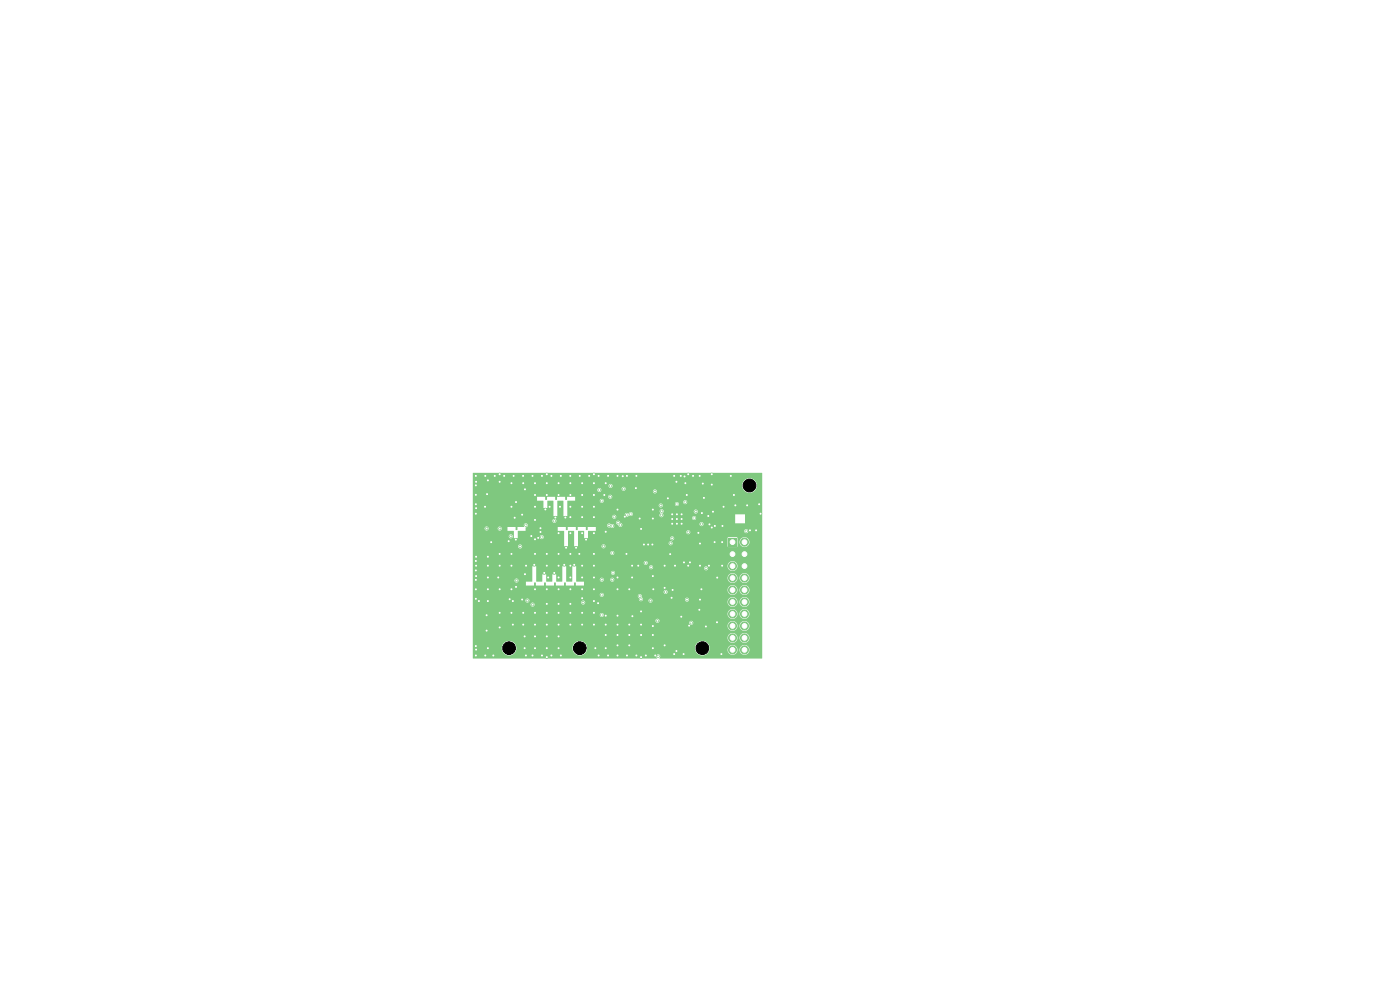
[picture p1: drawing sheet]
<svg xmlns="http://www.w3.org/2000/svg" width="297mm" height="210mm" viewBox="0 0 297 210" stroke-linecap="round" stroke-linejoin="round" font-family="sans-serif">
<g fill="#7fc87f" stroke="#7fc87f" stroke-width=".21">
<circle cx="144.6" cy="109.1" r=".25"/>
<circle cx="143.6" cy="109.1" r=".25"/>
<circle cx="142.6" cy="109.1" r=".25"/>
<circle cx="144.6" cy="110.1" r=".25"/>
<circle cx="143.6" cy="110.1" r=".25"/>
<circle cx="142.6" cy="110.1" r=".25"/>
<circle cx="144.6" cy="111.1" r=".25"/>
<circle cx="143.6" cy="111.1" r=".25"/>
<circle cx="142.6" cy="111.1" r=".25"/>
</g>
<path d="M154.5 114.2h1.7v1.7h-1.7z" fill="#7fc87f"/>
<g fill="#7fc87f" stroke="#7fc87f" stroke-width=".21">
<circle cx="157.9" cy="115" r=".85"/>
<circle cx="155.4" cy="117.5" r=".85"/>
<circle cx="157.9" cy="117.5" r=".85"/>
<circle cx="155.4" cy="120.1" r=".85"/>
<circle cx="157.9" cy="120.1" r=".85"/>
<circle cx="155.4" cy="122.6" r=".85"/>
<circle cx="157.9" cy="122.6" r=".85"/>
<circle cx="155.4" cy="125.2" r=".85"/>
<circle cx="157.9" cy="125.2" r=".85"/>
<circle cx="155.4" cy="127.7" r=".85"/>
<circle cx="157.9" cy="127.7" r=".85"/>
<circle cx="155.4" cy="130.2" r=".85"/>
<circle cx="157.9" cy="130.2" r=".85"/>
<circle cx="155.4" cy="132.8" r=".85"/>
<circle cx="157.9" cy="132.8" r=".85"/>
<circle cx="155.4" cy="135.3" r=".85"/>
<circle cx="157.9" cy="135.3" r=".85"/>
<circle cx="155.4" cy="137.9" r=".85"/>
<circle cx="157.9" cy="137.9" r=".85"/>
<circle cx="101" cy="107.8" r=".22"/>
<circle cx="133" cy="139.1" r=".23"/>
<circle cx="136" cy="139.4" r=".23"/>
<circle cx="111.4" cy="103.8" r=".25"/>
<circle cx="128.5" cy="102.5" r=".22"/>
<circle cx="118.5" cy="120" r=".22"/>
<circle cx="146.2" cy="132.7" r=".23"/>
<circle cx="136" cy="112.2" r=".23"/>
<circle cx="148.2" cy="113" r=".25"/>
<circle cx="161.3" cy="109" r=".23"/>
<circle cx="131" cy="108.1" r=".22"/>
<circle cx="113.5" cy="130" r=".22"/>
<circle cx="118.5" cy="102.5" r=".22"/>
<circle cx="116" cy="120" r=".23"/>
<circle cx="121" cy="120" r=".23"/>
<circle cx="111.3" cy="137.5" r=".22"/>
<circle cx="132.1" cy="101" r=".23"/>
<circle cx="117" cy="101" r=".23"/>
<circle cx="127" cy="101" r=".23"/>
<circle cx="148.9" cy="108.8" r=".25"/>
<circle cx="155" cy="100.9" r=".22"/>
<circle cx="144.4" cy="101" r=".23"/>
<circle cx="114.7" cy="112" r=".25"/>
<circle cx="153.2" cy="120" r=".22"/>
<circle cx="100.9" cy="125" r=".23"/>
<circle cx="118.5" cy="117.5" r=".22"/>
<circle cx="156" cy="107.2" r=".23"/>
<circle cx="113.5" cy="114.4" r=".22"/>
<circle cx="103.5" cy="101.9" r=".23"/>
<circle cx="131" cy="134.7" r=".23"/>
<circle cx="103.5" cy="122.5" r=".22"/>
<circle cx="147" cy="101" r=".23"/>
<circle cx="100.9" cy="119" r=".22"/>
<circle cx="101" cy="137.8" r=".22"/>
<circle cx="116" cy="128.1" r=".22"/>
<circle cx="116.3" cy="122.5" r=".22"/>
<circle cx="131" cy="101" r=".23"/>
<circle cx="149.1" cy="102.6" r=".22"/>
<circle cx="100.9" cy="101" r=".23"/>
<circle cx="121" cy="100.9" r=".22"/>
<circle cx="116.6" cy="107.5" r=".22"/>
<circle cx="100.9" cy="103" r=".22"/>
<circle cx="103.5" cy="125" r=".23"/>
<circle cx="148.5" cy="115.3" r=".22"/>
<circle cx="126" cy="107.5" r=".22"/>
<circle cx="148.8" cy="125" r=".23"/>
<circle cx="148.5" cy="127.2" r=".22"/>
<circle cx="104.7" cy="139.1" r=".23"/>
<circle cx="136.6" cy="115.5" r=".25"/>
<circle cx="151" cy="111.9" r=".23"/>
<circle cx="101" cy="102.2" r=".23"/>
<circle cx="121" cy="130" r=".23"/>
<circle cx="116" cy="130" r=".23"/>
<circle cx="138.5" cy="137.5" r=".22"/>
<circle cx="121" cy="132.5" r=".22"/>
<circle cx="113.5" cy="102.5" r=".22"/>
<circle cx="133.5" cy="125" r=".22"/>
<circle cx="113.5" cy="105" r=".22"/>
<circle cx="113.5" cy="117.5" r=".22"/>
<circle cx="139" cy="139" r=".22"/>
<circle cx="123.5" cy="130" r=".22"/>
<circle cx="128.2" cy="105" r=".22"/>
<circle cx="108.5" cy="107.5" r=".22"/>
<circle cx="106" cy="102.2" r=".23"/>
<circle cx="121" cy="113.1" r=".22"/>
<circle cx="110.8" cy="109.2" r=".25"/>
<circle cx="121" cy="128.1" r=".22"/>
<circle cx="110.8" cy="127.2" r=".25"/>
<circle cx="119.7" cy="119.8" r=".25"/>
<circle cx="128.5" cy="130.6" r=".22"/>
<circle cx="100.9" cy="105" r=".22"/>
<circle cx="126" cy="113.1" r=".22"/>
<circle cx="118.8" cy="107.5" r=".22"/>
<circle cx="141" cy="136.9" r=".22"/>
<circle cx="111" cy="132.5" r=".22"/>
<circle cx="105" cy="101" r=".23"/>
<circle cx="121" cy="107.5" r=".22"/>
<circle cx="136" cy="134.7" r=".23"/>
<circle cx="118.5" cy="125" r=".22"/>
<circle cx="115.7" cy="108.1" r=".25"/>
<circle cx="106" cy="117.5" r=".22"/>
<circle cx="100.9" cy="139.1" r=".23"/>
<circle cx="146.4" cy="119.3" r=".25"/>
<circle cx="142.7" cy="125.1" r=".23"/>
<circle cx="104.2" cy="115" r=".25"/>
<circle cx="118.5" cy="105" r=".22"/>
<circle cx="126" cy="105" r=".23"/>
<circle cx="100.9" cy="123" r=".23"/>
<circle cx="111" cy="130" r=".23"/>
<circle cx="149.3" cy="105.6" r=".23"/>
<circle cx="160.4" cy="112.5" r=".22"/>
<circle cx="101" cy="118.1" r=".22"/>
<circle cx="141.7" cy="105.7" r=".22"/>
<circle cx="148.4" cy="129.4" r=".22"/>
<circle cx="108.8" cy="127.5" r=".22"/>
<circle cx="143" cy="101" r=".23"/>
<circle cx="123.5" cy="122.5" r=".22"/>
<circle cx="118.5" cy="113.1" r=".22"/>
<circle cx="106" cy="120" r=".23"/>
<circle cx="126" cy="109.7" r=".23"/>
<circle cx="146" cy="100.6" r=".23"/>
<circle cx="158.5" cy="107.2" r=".23"/>
<circle cx="107" cy="100.9" r=".22"/>
<circle cx="109" cy="100.9" r=".22"/>
<circle cx="153" cy="138.7" r=".22"/>
<circle cx="135" cy="139.1" r=".23"/>
<circle cx="136" cy="132.5" r=".22"/>
<circle cx="106" cy="125" r=".23"/>
<circle cx="117.6" cy="121.5" r=".25"/>
<circle cx="149.8" cy="132.9" r=".23"/>
<circle cx="145.7" cy="105" r=".23"/>
<circle cx="113.5" cy="132.5" r=".22"/>
<circle cx="126" cy="125" r=".23"/>
<circle cx="134.1" cy="120" r=".23"/>
<circle cx="100.9" cy="109" r=".23"/>
<circle cx="135.7" cy="110" r=".23"/>
<circle cx="111.6" cy="120" r=".23"/>
<circle cx="123.5" cy="113.1" r=".22"/>
<circle cx="115" cy="139.1" r=".23"/>
<circle cx="129" cy="101" r=".23"/>
<circle cx="103" cy="139.1" r=".23"/>
<circle cx="116" cy="105" r=".23"/>
<circle cx="113.5" cy="137.5" r=".22"/>
<circle cx="101" cy="122.2" r=".22"/>
<circle cx="138.5" cy="132.8" r=".22"/>
<circle cx="134.1" cy="122.5" r=".22"/>
<circle cx="128.5" cy="134.7" r=".22"/>
<circle cx="116" cy="137.5" r=".22"/>
<circle cx="118.5" cy="132.5" r=".22"/>
<circle cx="116" cy="139.4" r=".23"/>
<circle cx="103.2" cy="130.5" r=".22"/>
<circle cx="137" cy="139" r=".22"/>
<circle cx="106" cy="133.1" r=".23"/>
<circle cx="108.8" cy="132.5" r=".22"/>
<circle cx="133.5" cy="132.5" r=".22"/>
<circle cx="142.2" cy="117.5" r=".25"/>
<circle cx="131" cy="139.1" r=".23"/>
<circle cx="126" cy="132.5" r=".22"/>
<circle cx="113" cy="139.1" r=".23"/>
<circle cx="126" cy="100.6" r=".23"/>
<circle cx="119" cy="101" r=".23"/>
<circle cx="113.5" cy="110.3" r=".22"/>
<circle cx="103.3" cy="104.8" r=".23"/>
<circle cx="122.9" cy="117.5" r=".22"/>
<circle cx="109.5" cy="124.5" r=".25"/>
<circle cx="151.7" cy="111.6" r=".25"/>
<circle cx="111.6" cy="139.1" r=".23"/>
<circle cx="117" cy="139.1" r=".23"/>
<circle cx="153.5" cy="107.5" r=".22"/>
<circle cx="134.9" cy="103.5" r=".23"/>
<circle cx="116" cy="135" r=".23"/>
<circle cx="126" cy="120" r=".23"/>
<circle cx="151" cy="102.8" r=".22"/>
<circle cx="106" cy="130" r=".23"/>
<circle cx="109.4" cy="114.5" r=".25"/>
<circle cx="108.5" cy="130" r=".22"/>
<circle cx="142.5" cy="126.8" r=".22"/>
<circle cx="127" cy="139.1" r=".23"/>
<circle cx="152.1" cy="132" r=".23"/>
<circle cx="111.3" cy="135" r=".23"/>
<circle cx="151.6" cy="115" r=".22"/>
<circle cx="123.5" cy="132.5" r=".22"/>
<circle cx="114.2" cy="114.1" r=".22"/>
<circle cx="138.4" cy="115.5" r=".25"/>
<circle cx="116" cy="117.5" r=".22"/>
<circle cx="123.5" cy="120" r=".22"/>
<circle cx="119.9" cy="109.8" r=".25"/>
<circle cx="150.4" cy="120" r=".23"/>
<circle cx="138.5" cy="110" r=".22"/>
<circle cx="108.5" cy="125" r=".22"/>
<circle cx="123.5" cy="125" r=".22"/>
<circle cx="123.5" cy="109.7" r=".22"/>
<circle cx="118.5" cy="130" r=".22"/>
<circle cx="145.2" cy="101.1" r=".23"/>
<circle cx="133.5" cy="134.7" r=".22"/>
<circle cx="132.6" cy="109.6" r=".22"/>
<circle cx="159.1" cy="112.5" r=".22"/>
<circle cx="150.5" cy="111.2" r=".25"/>
<circle cx="100.9" cy="107" r=".23"/>
<circle cx="146" cy="120" r=".23"/>
<circle cx="138.5" cy="108.1" r=".22"/>
<circle cx="126.9" cy="127.9" r=".22"/>
<circle cx="106" cy="100.6" r=".23"/>
<circle cx="153.3" cy="111.6" r=".25"/>
<circle cx="114.7" cy="112.8" r=".25"/>
<circle cx="128.5" cy="112.8" r=".22"/>
<circle cx="135.4" cy="120" r=".23"/>
<circle cx="143.5" cy="138.1" r=".22"/>
<circle cx="123.5" cy="126.9" r=".22"/>
<circle cx="101.6" cy="127.5" r=".22"/>
<circle cx="131" cy="122.5" r=".22"/>
<circle cx="148.5" cy="120" r=".22"/>
<circle cx="145" cy="138.8" r=".23"/>
<circle cx="121" cy="122.5" r=".22"/>
<circle cx="141" cy="124.7" r=".23"/>
<circle cx="108.5" cy="102.5" r=".22"/>
<circle cx="102.9" cy="107.5" r=".22"/>
<circle cx="103.5" cy="118.1" r=".22"/>
<circle cx="123.5" cy="107.5" r=".22"/>
<circle cx="131" cy="125" r=".23"/>
<circle cx="116" cy="102.5" r=".23"/>
<circle cx="138.5" cy="134.7" r=".22"/>
<circle cx="122.2" cy="116.2" r=".25"/>
<circle cx="133.5" cy="136.9" r=".22"/>
<circle cx="133" cy="101" r=".23"/>
<circle cx="100.9" cy="127" r=".22"/>
<circle cx="128.5" cy="132.5" r=".22"/>
<circle cx="112.7" cy="113.7" r=".25"/>
<circle cx="124.3" cy="114.5" r=".25"/>
<circle cx="151" cy="100.6" r=".23"/>
<circle cx="126" cy="130" r=".23"/>
<circle cx="129" cy="139.1" r=".23"/>
<circle cx="126" cy="102.5" r=".23"/>
<circle cx="126" cy="127.5" r=".22"/>
<circle cx="103.5" cy="127.5" r=".22"/>
<circle cx="105.7" cy="122.5" r=".22"/>
<circle cx="107.9" cy="114.8" r=".22"/>
<circle cx="144.5" cy="130.8" r=".22"/>
<circle cx="116" cy="132.5" r=".22"/>
<circle cx="113.3" cy="119.8" r=".25"/>
<circle cx="131" cy="132.5" r=".22"/>
<circle cx="161" cy="107" r=".23"/>
<circle cx="128.5" cy="137.5" r=".22"/>
<circle cx="121" cy="125" r=".23"/>
<circle cx="138.5" cy="122.2" r=".22"/>
<circle cx="118.5" cy="137.5" r=".22"/>
<circle cx="125" cy="100.9" r=".22"/>
<circle cx="131" cy="136.9" r=".22"/>
<circle cx="109.5" cy="106.5" r=".25"/>
<circle cx="120.1" cy="116.2" r=".25"/>
<circle cx="113.5" cy="125" r=".22"/>
<circle cx="143.5" cy="102.2" r=".22"/>
<circle cx="118.5" cy="135" r=".22"/>
<circle cx="115" cy="101" r=".23"/>
<circle cx="121" cy="102.5" r=".23"/>
<circle cx="126.3" cy="137.5" r=".22"/>
<circle cx="151.3" cy="108.5" r=".25"/>
<circle cx="155.7" cy="105" r=".23"/>
<circle cx="119" cy="139.1" r=".23"/>
<circle cx="143" cy="138.8" r=".23"/>
<circle cx="111" cy="102.5" r=".23"/>
<circle cx="103.5" cy="137.5" r=".22"/>
<circle cx="123.5" cy="105" r=".22"/>
<circle cx="134.2" cy="130.7" r=".22"/>
<circle cx="116" cy="100.6" r=".23"/>
<circle cx="145.4" cy="102.5" r=".23"/>
<circle cx="121" cy="117.5" r=".22"/>
<circle cx="113.5" cy="107.5" r=".22"/>
<circle cx="131" cy="130.6" r=".23"/>
<circle cx="121" cy="109.7" r=".23"/>
<circle cx="108.1" cy="127.1" r=".22"/>
<circle cx="123" cy="100.9" r=".22"/>
<circle cx="118.5" cy="122.5" r=".22"/>
<circle cx="108.5" cy="120" r=".22"/>
<circle cx="103.2" cy="133.8" r=".22"/>
<circle cx="126" cy="117.5" r=".22"/>
<circle cx="103.5" cy="120" r=".23"/>
<circle cx="111" cy="100.9" r=".22"/>
<circle cx="115.5" cy="121.5" r=".25"/>
<circle cx="136" cy="129.7" r=".23"/>
<circle cx="108.5" cy="117.5" r=".22"/>
<circle cx="132.9" cy="117.5" r=".22"/>
<circle cx="101" cy="120" r=".23"/>
<circle cx="145.1" cy="119.3" r=".25"/>
<circle cx="103" cy="101" r=".23"/>
<circle cx="123.5" cy="102.5" r=".22"/>
<circle cx="126" cy="122.5" r=".22"/>
<circle cx="137.5" cy="115.5" r=".25"/>
<circle cx="113.5" cy="135" r=".22"/>
<circle cx="100.9" cy="121" r=".23"/>
<circle cx="109.2" cy="109.8" r=".22"/>
<circle cx="100.9" cy="137" r=".23"/>
<circle cx="111.4" cy="121.8" r=".25"/>
<circle cx="153.2" cy="115" r=".22"/>
<circle cx="138.6" cy="125" r=".23"/>
<circle cx="118.5" cy="128.1" r=".22"/>
<circle cx="116" cy="125" r=".23"/>
<circle cx="148.4" cy="101" r=".23"/>
<circle cx="117.8" cy="109.8" r=".25"/>
<circle cx="121" cy="105" r=".23"/>
<circle cx="152.2" cy="122.5" r=".22"/>
<circle cx="143.2" cy="120" r=".22"/>
<circle cx="121.8" cy="119.8" r=".25"/>
<circle cx="113" cy="101" r=".23"/>
<circle cx="150.3" cy="109.5" r=".25"/>
<circle cx="135" cy="101" r=".23"/>
<circle cx="141" cy="120" r=".23"/>
<circle cx="129.9" cy="123" r=".22"/>
<circle cx="130" cy="121.5" r=".23"/>
<circle cx="147.3" cy="109.9" r=".22"/>
<circle cx="129.2" cy="111.5" r=".22"/>
<circle cx="141.2" cy="125.6" r=".22"/>
<circle cx="103.2" cy="112.1" r=".22"/>
<circle cx="127.7" cy="126.2" r=".23"/>
<circle cx="136" cy="127.1" r=".22"/>
<circle cx="128" cy="115.9" r=".23"/>
<circle cx="143.6" cy="106.9" r=".23"/>
<circle cx="140.3" cy="109.3" r=".22"/>
<circle cx="142.6" cy="114.2" r=".23"/>
<circle cx="129.5" cy="105.4" r=".23"/>
<circle cx="129.5" cy="103.1" r=".22"/>
<circle cx="127.7" cy="106.2" r=".23"/>
<circle cx="145.4" cy="106.5" r=".22"/>
<circle cx="127.7" cy="130.5" r=".23"/>
<circle cx="129.9" cy="117.3" r=".22"/>
<circle cx="117.6" cy="110.5" r=".22"/>
<circle cx="137" cy="119.4" r=".23"/>
<circle cx="130.3" cy="109.6" r=".22"/>
<circle cx="111.5" cy="111.4" r=".22"/>
<circle cx="109.6" cy="123.2" r=".22"/>
<circle cx="106" cy="112.1" r=".23"/>
<circle cx="148.8" cy="111.2" r=".23"/>
<circle cx="132.3" cy="103.7" r=".22"/>
<circle cx="147.6" cy="108.5" r=".22"/>
<circle cx="135.7" cy="126.5" r=".23"/>
<circle cx="131.6" cy="111.4" r=".23"/>
<circle cx="133.8" cy="109" r=".22"/>
<circle cx="133" cy="109.2" r=".22"/>
<circle cx="127.1" cy="103.9" r=".23"/>
<circle cx="140.2" cy="107.2" r=".22"/>
<circle cx="138.9" cy="104.2" r=".23"/>
<circle cx="140.4" cy="108.4" r=".22"/>
<circle cx="138" cy="127.4" r=".22"/>
<circle cx="146" cy="112.9" r=".22"/>
<circle cx="139.5" cy="131.7" r=".22"/>
<circle cx="131.1" cy="110.9" r=".22"/>
<circle cx="138.1" cy="120.3" r=".22"/>
<circle cx="142.3" cy="115.2" r=".23"/>
<circle cx="158.3" cy="112.7" r=".23"/>
<circle cx="113" cy="128.3" r=".23"/>
<circle cx="111.9" cy="127.4" r=".23"/>
<circle cx="123.7" cy="127.8" r=".23"/>
<circle cx="146.6" cy="132.1" r=".22"/>
<circle cx="127.7" cy="123" r=".22"/>
<circle cx="114.9" cy="113.9" r=".23"/>
<circle cx="129.9" cy="111.6" r=".22"/>
<circle cx="149.8" cy="120.6" r=".22"/>
<circle cx="110.3" cy="115.9" r=".22"/>
<circle cx="108.4" cy="113.8" r=".22"/>
<circle cx="145.7" cy="127.2" r=".23"/>
<circle cx="139.6" cy="139.2" r=".22"/>
</g>
<path d="M100.3 100.3h61.4v39.4l-21.8-.1a.47 .47 0 0 0 0-.7 .47 .47 0 0 0-.7 .1 .47 .47 0 0 0 .2 .7l-39.1-.1v-2.2h6.1a1.56 1.56 0 0 0 1.6 1.7 1.56 1.56 0 0 0 1.6-1.7h11.8v.2a1.56 1.56 0 0 0 1.7 1.5 1.56 1.56 0 0 0 1.5-1.7h22.8v.2a1.55 1.55 0 0 0 1.5 1.5 1.55 1.55 0 0 0 1.6-1.3h3.8v.2a1.06 1.06 0 0 0 1.2 .9 1.06 1.06 0 0 0 1-1.1h.4v.2a1.06 1.06 0 0 0 1.6 .8 1.06 1.06 0 0 0 0-1.8 1.06 1.06 0 0 0-1.6 .8h-.4l-.1-.2a1.06 1.06 0 0 0-1.1-.8 1.06 1.06 0 0 0-1 1h-3.8l.1-.2a1.56 1.56 0 0 0-1.5-1.7 1.56 1.56 0 0 0-1.7 1.5h-22.8l-.1-.3a1.56 1.56 0 0 0-1.6-1.2 1.56 1.56 0 0 0-1.5 1.5h-11.8l-.1-.3a1.56 1.56 0 0 0-1.6-1.2 1.56 1.56 0 0 0-1.5 1.5h-6.1v-2.2h54v.2a1.06 1.06 0 0 0 1.2 1 1.06 1.06 0 0 0 1-1.2h.4v.2a1.06 1.06 0 0 0 1.6 .8 1.06 1.06 0 0 0 0-1.8 1.06 1.06 0 0 0-1.6 .8h-.4l-.1-.2a1.06 1.06 0 0 0-1.1-.7 1.06 1.06 0 0 0-1 .9h-54v-2.5h54v.2a1.06 1.06 0 0 0 1.2 .9 1.06 1.06 0 0 0 1-1.1h.4v.2a1.06 1.06 0 0 0 1.6 .8 1.06 1.06 0 0 0 0-1.8 1.06 1.06 0 0 0-1.6 .8h-.4l-.1-.2a1.06 1.06 0 0 0-1.1-.8 1.06 1.06 0 0 0-1 1h-54v-1.1h38.8v.1a.42 .42 0 0 0 .6 .4h6.5v.1a.43 .43 0 0 0 .7 .3 .43 .43 0 0 0 0-.7 .43 .43 0 0 0-.7 .3l-6.5-.1a.43 .43 0 0 0 0-.7 .43 .43 0 0 0-.6 .3h-38.8v-1.2h26.9v.1a.43 .43 0 0 0 .7 .3 .43 .43 0 0 0 0-.7h26.4v.2a1.06 1.06 0 0 0 1.2 1 1.06 1.06 0 0 0 1-1.2h.4v.2a1.06 1.06 0 0 0 1.6 .8 1.06 1.06 0 0 0 0-1.8 1.06 1.06 0 0 0-1.6 .8h-.4l-.1-.2a1.06 1.06 0 0 0-1.1-.7 1.06 1.06 0 0 0-1 .9h-26.4a.43 .43 0 0 0-.7 .3h-26.9v-2.2h12.3v.1a.43 .43 0 0 0 .6 .3 .43 .43 0 0 0 0-.7 .43 .43 0 0 0-.6 .3h-12.3v-.9h11.2v.2a.43 .43 0 0 0 .6 .3h11.2v.1a.43 .43 0 0 0 .7 .3 .43 .43 0 0 0 0-.7 .43 .43 0 0 0-.7 .3l-11.2-.1a.43 .43 0 0 0 0-.7 .43 .43 0 0 0-.6 .3h-11.2v-1.2h26.9v.1a.43 .43 0 0 0 .4 .4 .43 .43 0 0 0 .4-.2h7.3l.3 .5a.44 .44 0 0 0 .1 .6 .44 .44 0 0 0 .6-.1h1.3v.1a.43 .43 0 0 0 .6 .3 .43 .43 0 0 0 .1-.7h7v.2a.43 .43 0 0 0 .6 .3h8.4v.2a1.06 1.06 0 0 0 1.2 1 1.06 1.06 0 0 0 1-1.2h.4v.2a1.06 1.06 0 0 0 1.6 .8 1.06 1.06 0 0 0 0-1.8 1.06 1.06 0 0 0-1.6 .8h-.4l-.1-.2a1.06 1.06 0 0 0-1.1-.8 1.06 1.06 0 0 0-1 1l-8.3-.1a.43 .43 0 0 0 0-.7 .43 .43 0 0 0-.7 .3h-7a.43 .43 0 0 0-.7 .3h-1.3l.1-.4-.3-.3a.44 .44 0 0 0-.2-.6 .44 .44 0 0 0-.6 .3h-7.2a.43 .43 0 0 0-.3-.6 .43 .43 0 0 0-.6 .3h-26.9v-.6h40.5v.1a.43 .43 0 0 0 .6 .3 .43 .43 0 0 0 0-.7 .43 .43 0 0 0-.6 .3h-40.5v-.4h54v.2a1.06 1.06 0 0 0 1.2 .9 1.06 1.06 0 0 0 1-1.1h.4v.2a1.06 1.06 0 0 0 1.6 .8 1.06 1.06 0 0 0 0-1.8 1.06 1.06 0 0 0-1.6 .8h-.4l-.1-.2a1.06 1.06 0 0 0-1.1-.8 1.06 1.06 0 0 0-1 1h-54v-2h8.9v.1a.43 .43 0 0 0 .3 .4 .43 .43 0 0 0 .4-.2h1.7v.8h1.7l.1-.6h.3v.6h1.7l.1-.6h.3v.6h1.7l.1-.6h.3v.6h1.8v-.6h.3l.1 .6h1.7v-.6h.3l.1 .6h1.7v-.8h-1.6l-.1-.5h5v.1a.43 .43 0 0 0 .5 .4 .43 .43 0 0 0 .4-.5h1.4v.1a.43 .43 0 0 0 .6 .3 .43 .43 0 0 0 0-.7 .43 .43 0 0 0-.6 .3l-1.4-.1a.43 .43 0 0 0-.5-.3 .43 .43 0 0 0-.4 .4h-5v-.4h32.1v.2a1.06 1.06 0 0 0 1.2 1 1.06 1.06 0 0 0 1-1.2h.4v.2a1.06 1.06 0 0 0 1.6 .8 1.06 1.06 0 0 0 0-1.8 1.06 1.06 0 0 0-1.6 .8h-.4l-.1-.2a1.06 1.06 0 0 0-1.1-.7 1.06 1.06 0 0 0-1 .9h-32.1v-1h7.4v.1a.43 .43 0 0 0 .7 .3 .43 .43 0 0 0 0-.7 .43 .43 0 0 0-.7 .3h-7.4v-1.2h15.5v.1a.43 .43 0 0 0 .4 .4 .43 .43 0 0 0 .4-.3h10.9v.1a.43 .43 0 0 0 .6 .3 .43 .43 0 0 0 0-.7 .43 .43 0 0 0-.6 .3h-10.9l-.1-.5h15.9v.2a1.06 1.06 0 0 0 1.7 .8 1.06 1.06 0 0 0 0-1.8 1.06 1.06 0 0 0-1.7 .8l-16.2-.1-.4 .4h-15.5v-.2h-.8l-.1 3.3-1.2-.1v-3.2h-.8v3.3h-1.3v-1.6h-.8l-.1 1.6h-1.2v-1.6h-.8l-.1 1.6h-1.2v-3.3h-.9v3.3l-2.9-.1a.43 .43 0 0 0-.3-.6 .43 .43 0 0 0-.5 .4h-8.9v-3.7h36.3v.1a.43 .43 0 0 0 .6 .3 .43 .43 0 0 0 0-.8 .43 .43 0 0 0-.6 .4h-36.3v-2.1h29.2v.1a.43 .43 0 0 0 .6 .3 .43 .43 0 0 0 0-.8 .43 .43 0 0 0-.6 .4h-29.2v-1.4h9.6v.1a.43 .43 0 0 0 .7 .3 .43 .43 0 0 0 0-.7 .43 .43 0 0 0-.7 .3h-9.6v-2.2h7.6v.1a.43 .43 0 0 0 .7 .3 .43 .43 0 0 0 0-.7 .43 .43 0 0 0-.7 .3h-7.6v-1.6h2.5v.1a.43 .43 0 0 0 .5 .3 .43 .43 0 0 0 .4-.4h1.9v.1a.43 .43 0 0 0 .6 .3 .43 .43 0 0 0 .1-.7h1.4v.8h1.3v1.6h.8v-.3h4.7v.1a.43 .43 0 0 0 .7 .3 .43 .43 0 0 0 0-.7 .43 .43 0 0 0-.7 .3h-4.7v-1.2l9.8-.1 .1 3.3h.8v-3.2l1.2-.1 .1 3.3 5.8-.1v.1a.43 .43 0 0 0 .7 .4 .43 .43 0 0 0 0-.8 .43 .43 0 0 0-.7 .3h-5v-.6h19.3v.1a.43 .43 0 0 0 .6 .3 .43 .43 0 0 0 0-.7 .43 .43 0 0 0-.6 .3h-19.3v-2.5l1.3-.1v1.6l18.3-.1v.2a.43 .43 0 0 0 .5 .3 .43 .43 0 0 0 .3-.5h11.3v1.8l.2 .2 1.8-.1 .2-1.1h.4v.2a1.06 1.06 0 0 0 1.6 .8 1.06 1.06 0 0 0 0-1.8 1.06 1.06 0 0 0-1.6 .8h-.4v-.8l-.2-.2h-1.8l-.2 .2-11.3-.1a.43 .43 0 0 0-.5-.2 .43 .43 0 0 0-.3 .3h-17.5v-1.3h20.9v.2a.43 .43 0 0 0 .6 .3 .43 .43 0 0 0 .1-.7h11.6v.1a.43 .43 0 0 0 .6 .3 .43 .43 0 0 0 0-.7 .43 .43 0 0 0-.6 .3h-11.6l-.3-.1-.4 .3h-20.9l.1-.2h1.6v-.8h-1.7l-.1 .6h-.3v-.6h-1.7l-.1 .6h-.3v-.6h-1.8v.6h-.3l-.1-.6h-1.7v.8h-6.8v-.7l.4-.2 .1-.3h16.8v.1a.56 .56 0 0 0 .7 .3 .44 .44 0 0 0 .7 .1 .44 .44 0 0 0 0-.7 .44 .44 0 0 0-.6 0 .43 .43 0 0 0-.5-.1 .43 .43 0 0 0-.3 .3h-16.8a.46 .46 0 0 0-.7-.3 .46 .46 0 0 0-.1 .7h-1.4l-.1 .6h-.3v-.6h-3.1a.43 .43 0 0 0-.7 .3h-1.9a.43 .43 0 0 0-.5-.4 .43 .43 0 0 0-.4 .4h-2.5v-1.7h16.9v.1a.43 .43 0 0 0 .7 .3h12.8l.1 .3 .3 .2a.47 .47 0 0 0 .5 .5 .47 .47 0 0 0 .4-.6l16.4-.1v.1a.43 .43 0 0 0 .5 .4 .43 .43 0 0 0 .3-.6h8.8v-1.9h-2v1.9h-6.8a.43 .43 0 0 0-.4-.2 .43 .43 0 0 0-.4 .3h-16.4l-.5-.3a.43 .43 0 0 0-.4-.4 .43 .43 0 0 0-.4 .4h-12.8a.43 .43 0 0 0-.1-.7 .43 .43 0 0 0-.6 .3h-16.9v-.8h29.6v.1a.43 .43 0 0 0 .3 .3 .43 .43 0 0 0 .5-.2h16.1v.1a.43 .43 0 0 0 .7 .4 .43 .43 0 0 0 0-.8 .43 .43 0 0 0-.7 .3h-16.1v-.1a.43 .43 0 0 0-.3-.5 .43 .43 0 0 0-.5 .4h-29.6v-3.4h14.9l.1 1.6h.8v-1.6h1.2l.1 3.3h.8l.1-3.3h1.2v3.3h.9v-.3h12.1a.47 .47 0 0 0 .4 .5 .47 .47 0 0 0 .6-.4 .44 .44 0 0 0 .7-.1h5.7v.2a.45 .45 0 0 0 .7 .2 .45 .45 0 0 0-.1-.8l.3-.3h6.4v.1a.43 .43 0 0 0 .6 .3 .43 .43 0 0 0 0-.7 .43 .43 0 0 0-.6 .3l-6.4-.1a.45 .45 0 0 0-.7-.3 .45 .45 0 0 0 0 .8l-.2 .3h-5.7a.46 .46 0 0 0-.3-.6 .46 .46 0 0 0-.6 .4 .44 .44 0 0 0-.4-.2 .44 .44 0 0 0-.4 .4h-12.1v-2h19.3v.1a.43 .43 0 0 0 .7 .3 .43 .43 0 0 0 0-.7h2.8v.1a.43 .43 0 0 0 .6 .3 .43 .43 0 0 0 0-.7 .43 .43 0 0 0-.6 .3h-2.8a.43 .43 0 0 0-.7 .3h-19.3v-1h6.8v.1a.43 .43 0 0 0 .4 .4 .43 .43 0 0 0 .4-.2h16.9v.1a.43 .43 0 0 0 .7 .3 .43 .43 0 0 0 0-.7 .43 .43 0 0 0-.7 .3l-16.8-.1a.43 .43 0 0 0-.3-.6 .43 .43 0 0 0-.6 .4h-5.2v-.8h-1.7l-.1 .6h-.3v-.6h-1.7l-.1 .6h-.3v-.6h-1.7l-.1 .6h-.3v-.6h-1.8v.8h-13.6v-.9h28.7v.1a.43 .43 0 0 0 .7 .3 .43 .43 0 0 0 0-.7 .43 .43 0 0 0-.7 .3h-28.7v-1.4h26.4v.1a.43 .43 0 0 0 .3 .4 .43 .43 0 0 0 .5-.2h11v.1a.43 .43 0 0 0 .7 .3 .43 .43 0 0 0 0-.7 .43 .43 0 0 0-.7 .3h-11l.1-.3-.2-.3h4.5a.43 .43 0 0 0 .5 .5 .43 .43 0 0 0 .2-.7 .43 .43 0 0 0-.7 .1v.1h-4.5a.43 .43 0 0 0-.7 .3h-26.4v-.9h28.8v.1a.43 .43 0 0 0 .6 .4 .43 .43 0 0 0 .2-.6h27.5v.2a1.56 1.56 0 0 0 2.4 1.2 1.56 1.56 0 0 0 0-2.6 1.56 1.56 0 0 0-2.4 1.2l-27.5-.1a.43 .43 0 0 0-.5-.1 .43 .43 0 0 0-.3 .3h-28.8z" fill="#7fc87f"/>
<g fill="#fff" stroke="#fff" stroke-width=".21">
<circle cx="101" cy="107.8" r=".1"/>
<circle cx="133" cy="139" r=".1"/>
<circle cx="136" cy="139.4" r=".1"/>
<circle cx="111.4" cy="103.8" r=".1"/>
<circle cx="128.5" cy="102.5" r=".1"/>
<circle cx="118.5" cy="120" r=".1"/>
<circle cx="146.2" cy="132.7" r=".1"/>
<circle cx="136" cy="112.2" r=".1"/>
<circle cx="148.2" cy="113" r=".1"/>
<circle cx="161.4" cy="109" r=".1"/>
<circle cx="131" cy="108.1" r=".1"/>
<circle cx="113.5" cy="130" r=".1"/>
<circle cx="118.5" cy="102.5" r=".1"/>
<circle cx="116" cy="120" r=".1"/>
<circle cx="121" cy="120" r=".1"/>
<circle cx="111.3" cy="137.5" r=".1"/>
<circle cx="132.1" cy="101" r=".1"/>
<circle cx="117" cy="100.9" r=".1"/>
<circle cx="127" cy="100.9" r=".1"/>
<circle cx="148.9" cy="108.8" r=".1"/>
<circle cx="155" cy="100.9" r=".1"/>
<circle cx="144.4" cy="100.9" r=".1"/>
<circle cx="114.7" cy="112" r=".1"/>
<circle cx="153.2" cy="120" r=".1"/>
<circle cx="100.9" cy="125" r=".1"/>
<circle cx="118.5" cy="117.5" r=".1"/>
<circle cx="156" cy="107.2" r=".1"/>
<circle cx="113.5" cy="114.4" r=".1"/>
<circle cx="103.5" cy="101.9" r=".1"/>
<circle cx="131" cy="134.7" r=".1"/>
<circle cx="103.5" cy="122.5" r=".1"/>
<circle cx="147" cy="100.9" r=".1"/>
<circle cx="100.9" cy="119" r=".1"/>
<circle cx="101" cy="137.8" r=".1"/>
<circle cx="116" cy="128.1" r=".1"/>
<circle cx="116.3" cy="122.5" r=".1"/>
<circle cx="131" cy="100.9" r=".1"/>
<circle cx="149.1" cy="102.6" r=".1"/>
<circle cx="100.9" cy="100.9" r=".1"/>
<circle cx="121" cy="100.9" r=".1"/>
<circle cx="116.6" cy="107.5" r=".1"/>
<circle cx="100.9" cy="103" r=".1"/>
<circle cx="103.5" cy="125" r=".1"/>
<circle cx="148.5" cy="115.3" r=".1"/>
<circle cx="126" cy="107.5" r=".1"/>
<circle cx="148.8" cy="125" r=".1"/>
<circle cx="148.5" cy="127.2" r=".1"/>
<circle cx="104.7" cy="139" r=".1"/>
<circle cx="136.6" cy="115.5" r=".1"/>
<circle cx="151" cy="111.9" r=".1"/>
<circle cx="101" cy="102.2" r=".1"/>
<circle cx="121" cy="130" r=".1"/>
<circle cx="116" cy="130" r=".1"/>
<circle cx="138.5" cy="137.5" r=".1"/>
<circle cx="121" cy="132.5" r=".1"/>
<circle cx="113.5" cy="102.5" r=".1"/>
<circle cx="133.5" cy="125" r=".1"/>
<circle cx="113.5" cy="105" r=".1"/>
<circle cx="113.5" cy="117.5" r=".1"/>
<circle cx="139" cy="139" r=".1"/>
<circle cx="123.5" cy="130" r=".1"/>
<circle cx="128.2" cy="105" r=".1"/>
<circle cx="108.5" cy="107.5" r=".1"/>
<circle cx="106" cy="102.2" r=".1"/>
<circle cx="121" cy="113.1" r=".1"/>
<circle cx="110.8" cy="109.2" r=".1"/>
<circle cx="121" cy="128.1" r=".1"/>
<circle cx="110.8" cy="127.2" r=".1"/>
<circle cx="119.7" cy="119.8" r=".1"/>
<circle cx="128.5" cy="130.6" r=".1"/>
<circle cx="100.9" cy="105" r=".1"/>
<circle cx="126" cy="113.1" r=".1"/>
<circle cx="118.8" cy="107.5" r=".1"/>
<circle cx="141" cy="136.9" r=".1"/>
<circle cx="111" cy="132.5" r=".1"/>
<circle cx="105" cy="100.9" r=".1"/>
<circle cx="121" cy="107.5" r=".1"/>
<circle cx="136" cy="134.7" r=".1"/>
<circle cx="118.5" cy="125" r=".1"/>
<circle cx="115.7" cy="108.1" r=".1"/>
<circle cx="106" cy="117.5" r=".1"/>
<circle cx="100.9" cy="139" r=".1"/>
<circle cx="146.4" cy="119.3" r=".1"/>
<circle cx="142.7" cy="125.1" r=".1"/>
<circle cx="104.2" cy="115" r=".1"/>
<circle cx="118.5" cy="105" r=".1"/>
<circle cx="126" cy="105" r=".1"/>
<circle cx="100.9" cy="123" r=".1"/>
<circle cx="111" cy="130" r=".1"/>
<circle cx="149.3" cy="105.6" r=".1"/>
<circle cx="160.4" cy="112.5" r=".1"/>
<circle cx="101" cy="118.1" r=".1"/>
<circle cx="141.7" cy="105.7" r=".1"/>
<circle cx="148.4" cy="129.4" r=".1"/>
<circle cx="108.8" cy="127.5" r=".1"/>
<circle cx="143" cy="100.9" r=".1"/>
<circle cx="123.5" cy="122.5" r=".1"/>
<circle cx="118.5" cy="113.1" r=".1"/>
<circle cx="106" cy="120" r=".1"/>
<circle cx="126" cy="109.7" r=".1"/>
<circle cx="146" cy="100.6" r=".1"/>
<circle cx="158.5" cy="107.2" r=".1"/>
<circle cx="107" cy="100.9" r=".1"/>
<circle cx="109" cy="100.9" r=".1"/>
<circle cx="153" cy="138.7" r=".1"/>
<circle cx="135" cy="139" r=".1"/>
<circle cx="136" cy="132.5" r=".1"/>
<circle cx="106" cy="125" r=".1"/>
<circle cx="117.6" cy="121.5" r=".1"/>
<circle cx="149.7" cy="132.9" r=".1"/>
<circle cx="145.7" cy="105" r=".1"/>
<circle cx="113.5" cy="132.5" r=".1"/>
<circle cx="126" cy="125" r=".1"/>
<circle cx="134.1" cy="120" r=".1"/>
<circle cx="100.9" cy="109" r=".1"/>
<circle cx="135.7" cy="110" r=".1"/>
<circle cx="111.6" cy="120" r=".1"/>
<circle cx="123.5" cy="113.1" r=".1"/>
<circle cx="115" cy="139" r=".1"/>
<circle cx="129" cy="100.9" r=".1"/>
<circle cx="103" cy="139" r=".1"/>
<circle cx="116" cy="105" r=".1"/>
<circle cx="113.5" cy="137.5" r=".1"/>
<circle cx="101" cy="122.2" r=".1"/>
<circle cx="138.5" cy="132.8" r=".1"/>
<circle cx="134.1" cy="122.5" r=".1"/>
<circle cx="128.5" cy="134.7" r=".1"/>
<circle cx="116" cy="137.5" r=".1"/>
<circle cx="118.5" cy="132.5" r=".1"/>
<circle cx="116" cy="139.4" r=".1"/>
<circle cx="103.2" cy="130.5" r=".1"/>
<circle cx="137" cy="139" r=".1"/>
<circle cx="106" cy="133.1" r=".1"/>
<circle cx="108.8" cy="132.5" r=".1"/>
<circle cx="133.5" cy="132.5" r=".1"/>
<circle cx="142.2" cy="117.6" r=".1"/>
<circle cx="131" cy="139" r=".1"/>
<circle cx="126" cy="132.5" r=".1"/>
<circle cx="113" cy="139" r=".1"/>
<circle cx="126" cy="100.6" r=".1"/>
<circle cx="119" cy="100.9" r=".1"/>
<circle cx="113.5" cy="110.3" r=".1"/>
<circle cx="103.3" cy="104.8" r=".1"/>
<circle cx="122.9" cy="117.5" r=".1"/>
<circle cx="109.5" cy="124.5" r=".1"/>
<circle cx="151.7" cy="111.6" r=".1"/>
<circle cx="111.6" cy="139" r=".1"/>
<circle cx="117" cy="139" r=".1"/>
<circle cx="153.5" cy="107.5" r=".1"/>
<circle cx="134.9" cy="103.5" r=".1"/>
<circle cx="116" cy="135" r=".1"/>
<circle cx="126" cy="120" r=".1"/>
<circle cx="151" cy="102.8" r=".1"/>
<circle cx="106" cy="130" r=".1"/>
<circle cx="109.4" cy="114.5" r=".1"/>
<circle cx="108.5" cy="130" r=".1"/>
<circle cx="142.5" cy="126.8" r=".1"/>
<circle cx="127" cy="139" r=".1"/>
<circle cx="152.1" cy="132" r=".1"/>
<circle cx="111.3" cy="135" r=".1"/>
<circle cx="151.6" cy="115" r=".1"/>
<circle cx="123.5" cy="132.5" r=".1"/>
<circle cx="114.2" cy="114.1" r=".1"/>
<circle cx="138.4" cy="115.5" r=".1"/>
<circle cx="116" cy="117.5" r=".1"/>
<circle cx="123.5" cy="120" r=".1"/>
<circle cx="119.9" cy="109.8" r=".1"/>
<circle cx="150.4" cy="120" r=".1"/>
<circle cx="138.5" cy="110" r=".1"/>
<circle cx="108.5" cy="125" r=".1"/>
<circle cx="123.5" cy="125" r=".1"/>
<circle cx="123.5" cy="109.7" r=".1"/>
<circle cx="118.5" cy="130" r=".1"/>
<circle cx="145.2" cy="101.1" r=".1"/>
<circle cx="133.5" cy="134.7" r=".1"/>
<circle cx="132.6" cy="109.6" r=".1"/>
<circle cx="159.1" cy="112.5" r=".1"/>
<circle cx="150.5" cy="111.2" r=".1"/>
<circle cx="100.9" cy="107" r=".1"/>
<circle cx="146" cy="120" r=".1"/>
<circle cx="138.5" cy="108.1" r=".1"/>
<circle cx="126.9" cy="127.9" r=".1"/>
<circle cx="106" cy="100.6" r=".1"/>
<circle cx="153.3" cy="111.6" r=".1"/>
<circle cx="114.7" cy="112.9" r=".1"/>
<circle cx="128.5" cy="112.8" r=".1"/>
<circle cx="135.4" cy="120" r=".1"/>
<circle cx="143.5" cy="138.1" r=".1"/>
<circle cx="123.5" cy="126.9" r=".1"/>
<circle cx="101.6" cy="127.5" r=".1"/>
<circle cx="131" cy="122.5" r=".1"/>
<circle cx="148.5" cy="120" r=".1"/>
<circle cx="145" cy="138.8" r=".1"/>
<circle cx="121" cy="122.5" r=".1"/>
<circle cx="141" cy="124.7" r=".1"/>
<circle cx="108.5" cy="102.5" r=".1"/>
<circle cx="102.9" cy="107.5" r=".1"/>
<circle cx="103.5" cy="118.1" r=".1"/>
<circle cx="123.5" cy="107.5" r=".1"/>
<circle cx="131" cy="125" r=".1"/>
<circle cx="116" cy="102.5" r=".1"/>
<circle cx="138.5" cy="134.7" r=".1"/>
<circle cx="122.2" cy="116.2" r=".1"/>
<circle cx="133.5" cy="136.9" r=".1"/>
<circle cx="133" cy="100.9" r=".1"/>
<circle cx="100.9" cy="127" r=".1"/>
<circle cx="128.5" cy="132.5" r=".1"/>
<circle cx="112.7" cy="113.7" r=".1"/>
<circle cx="124.3" cy="114.5" r=".1"/>
<circle cx="151" cy="100.6" r=".1"/>
<circle cx="126" cy="130" r=".1"/>
<circle cx="129" cy="139" r=".1"/>
<circle cx="126" cy="102.5" r=".1"/>
<circle cx="126" cy="127.5" r=".1"/>
<circle cx="103.5" cy="127.5" r=".1"/>
<circle cx="105.7" cy="122.5" r=".1"/>
<circle cx="107.9" cy="114.8" r=".1"/>
<circle cx="144.5" cy="130.8" r=".1"/>
<circle cx="116" cy="132.5" r=".1"/>
<circle cx="113.3" cy="119.8" r=".1"/>
<circle cx="131" cy="132.5" r=".1"/>
<circle cx="161" cy="107" r=".1"/>
<circle cx="128.5" cy="137.5" r=".1"/>
<circle cx="121" cy="125" r=".1"/>
<circle cx="138.5" cy="122.2" r=".1"/>
<circle cx="118.5" cy="137.5" r=".1"/>
<circle cx="125" cy="100.9" r=".1"/>
<circle cx="131" cy="136.9" r=".1"/>
<circle cx="109.5" cy="106.5" r=".1"/>
<circle cx="120.1" cy="116.2" r=".1"/>
<circle cx="113.5" cy="125" r=".1"/>
<circle cx="143.5" cy="102.2" r=".1"/>
<circle cx="118.5" cy="135" r=".1"/>
<circle cx="115" cy="100.9" r=".1"/>
<circle cx="121" cy="102.5" r=".1"/>
<circle cx="126.3" cy="137.5" r=".1"/>
<circle cx="151.3" cy="108.5" r=".1"/>
<circle cx="155.7" cy="105" r=".1"/>
<circle cx="119" cy="139" r=".1"/>
<circle cx="143" cy="138.8" r=".1"/>
<circle cx="111" cy="102.5" r=".1"/>
<circle cx="103.5" cy="137.5" r=".1"/>
<circle cx="123.5" cy="105" r=".1"/>
<circle cx="134.2" cy="130.7" r=".1"/>
<circle cx="116" cy="100.6" r=".1"/>
<circle cx="145.4" cy="102.5" r=".1"/>
<circle cx="121" cy="117.5" r=".1"/>
<circle cx="113.5" cy="107.5" r=".1"/>
<circle cx="131" cy="130.6" r=".1"/>
<circle cx="121" cy="109.7" r=".1"/>
<circle cx="108.1" cy="127.1" r=".1"/>
<circle cx="123" cy="100.9" r=".1"/>
<circle cx="118.5" cy="122.5" r=".1"/>
<circle cx="108.5" cy="120" r=".1"/>
<circle cx="103.2" cy="133.8" r=".1"/>
<circle cx="126" cy="117.5" r=".1"/>
<circle cx="103.5" cy="120" r=".1"/>
<circle cx="111" cy="100.9" r=".1"/>
<circle cx="115.5" cy="121.5" r=".1"/>
<circle cx="136" cy="129.7" r=".1"/>
<circle cx="108.5" cy="117.5" r=".1"/>
<circle cx="132.9" cy="117.5" r=".1"/>
<circle cx="101" cy="120" r=".1"/>
<circle cx="145.1" cy="119.3" r=".1"/>
<circle cx="103" cy="100.9" r=".1"/>
<circle cx="123.5" cy="102.5" r=".1"/>
<circle cx="126" cy="122.5" r=".1"/>
<circle cx="137.5" cy="115.5" r=".1"/>
<circle cx="113.5" cy="135" r=".1"/>
<circle cx="100.9" cy="121" r=".1"/>
<circle cx="109.2" cy="109.8" r=".1"/>
<circle cx="100.9" cy="137" r=".1"/>
<circle cx="111.4" cy="121.8" r=".1"/>
<circle cx="153.2" cy="115" r=".1"/>
<circle cx="138.6" cy="125" r=".1"/>
<circle cx="118.5" cy="128.1" r=".1"/>
<circle cx="116" cy="125" r=".1"/>
<circle cx="148.4" cy="100.9" r=".1"/>
<circle cx="117.8" cy="109.8" r=".1"/>
<circle cx="121" cy="105" r=".1"/>
<circle cx="152.2" cy="122.5" r=".1"/>
<circle cx="143.2" cy="120" r=".1"/>
<circle cx="121.8" cy="119.8" r=".1"/>
<circle cx="113" cy="100.9" r=".1"/>
<circle cx="150.3" cy="109.5" r=".1"/>
<circle cx="135" cy="100.9" r=".1"/>
<circle cx="141" cy="120" r=".1"/>
<circle cx="129.9" cy="123" r=".1"/>
<circle cx="130" cy="121.5" r=".1"/>
<circle cx="147.3" cy="109.9" r=".1"/>
<circle cx="129.2" cy="111.5" r=".1"/>
<circle cx="141.2" cy="125.6" r=".1"/>
<circle cx="103.2" cy="112.1" r=".1"/>
<circle cx="127.7" cy="126.2" r=".1"/>
<circle cx="136" cy="127.1" r=".1"/>
<circle cx="128" cy="115.9" r=".1"/>
<circle cx="143.6" cy="106.9" r=".1"/>
<circle cx="140.3" cy="109.3" r=".1"/>
<circle cx="142.6" cy="114.2" r=".1"/>
<circle cx="129.5" cy="105.4" r=".1"/>
<circle cx="129.5" cy="103.1" r=".1"/>
<circle cx="127.7" cy="106.2" r=".1"/>
<circle cx="145.4" cy="106.5" r=".1"/>
<circle cx="127.7" cy="130.5" r=".1"/>
<circle cx="129.9" cy="117.3" r=".1"/>
<circle cx="117.6" cy="110.5" r=".1"/>
<circle cx="137" cy="119.4" r=".1"/>
<circle cx="130.3" cy="109.6" r=".1"/>
<circle cx="111.5" cy="111.4" r=".1"/>
<circle cx="109.6" cy="123.2" r=".1"/>
<circle cx="106" cy="112.1" r=".1"/>
<circle cx="148.8" cy="111.2" r=".1"/>
<circle cx="132.3" cy="103.7" r=".1"/>
<circle cx="147.6" cy="108.5" r=".1"/>
<circle cx="135.7" cy="126.5" r=".1"/>
<circle cx="131.6" cy="111.4" r=".1"/>
<circle cx="133.8" cy="109" r=".1"/>
<circle cx="133" cy="109.2" r=".1"/>
<circle cx="127.1" cy="103.9" r=".1"/>
<circle cx="140.2" cy="107.2" r=".1"/>
<circle cx="138.9" cy="104.2" r=".1"/>
<circle cx="140.4" cy="108.4" r=".1"/>
<circle cx="138" cy="127.4" r=".1"/>
<circle cx="146" cy="112.9" r=".1"/>
<circle cx="139.5" cy="131.7" r=".1"/>
<circle cx="131.1" cy="110.9" r=".1"/>
<circle cx="138.1" cy="120.3" r=".1"/>
<circle cx="142.3" cy="115.2" r=".1"/>
<circle cx="158.3" cy="112.7" r=".1"/>
<circle cx="113" cy="128.3" r=".1"/>
<circle cx="111.9" cy="127.4" r=".1"/>
<circle cx="123.7" cy="127.8" r=".1"/>
<circle cx="146.6" cy="132.1" r=".1"/>
<circle cx="127.7" cy="123" r=".1"/>
<circle cx="114.9" cy="113.9" r=".1"/>
<circle cx="129.9" cy="111.6" r=".1"/>
<circle cx="149.8" cy="120.6" r=".1"/>
<circle cx="110.3" cy="115.9" r=".1"/>
<circle cx="108.4" cy="113.8" r=".1"/>
<circle cx="145.7" cy="127.2" r=".1"/>
<circle cx="139.6" cy="139.2" r=".1"/>
<circle cx="144.6" cy="109.1" r=".1"/>
<circle cx="143.6" cy="109.1" r=".1"/>
<circle cx="142.6" cy="109.1" r=".1"/>
<circle cx="144.6" cy="110.1" r=".1"/>
<circle cx="143.6" cy="110.1" r=".1"/>
<circle cx="142.6" cy="110.1" r=".1"/>
<circle cx="144.6" cy="111.1" r=".1"/>
<circle cx="143.6" cy="111.1" r=".1"/>
<circle cx="142.6" cy="111.1" r=".1"/>
<circle cx="155.4" cy="115" r=".5"/>
<circle cx="157.9" cy="115" r=".5"/>
<circle cx="155.4" cy="117.5" r=".5"/>
<circle cx="157.9" cy="117.5" r=".5"/>
<circle cx="155.4" cy="120.1" r=".5"/>
<circle cx="157.9" cy="120.1" r=".5"/>
<circle cx="155.4" cy="122.6" r=".5"/>
<circle cx="157.9" cy="122.6" r=".5"/>
<circle cx="155.4" cy="125.2" r=".5"/>
<circle cx="157.9" cy="125.2" r=".5"/>
<circle cx="155.4" cy="127.7" r=".5"/>
<circle cx="157.9" cy="127.7" r=".5"/>
<circle cx="155.4" cy="130.2" r=".5"/>
<circle cx="157.9" cy="130.2" r=".5"/>
<circle cx="155.4" cy="132.8" r=".5"/>
<circle cx="157.9" cy="132.8" r=".5"/>
<circle cx="155.4" cy="135.3" r=".5"/>
<circle cx="157.9" cy="135.3" r=".5"/>
<circle cx="155.4" cy="137.9" r=".5"/>
<circle cx="157.9" cy="137.9" r=".5"/>
</g>
<g fill="#000" stroke="#000" stroke-width=".21">
<circle cx="159" cy="103" r="1.35"/>
<circle cx="108" cy="137.5" r="1.35"/>
<circle cx="123" cy="137.5" r="1.35"/>
<circle cx="149" cy="137.5" r="1.35"/>
</g>
</svg>
